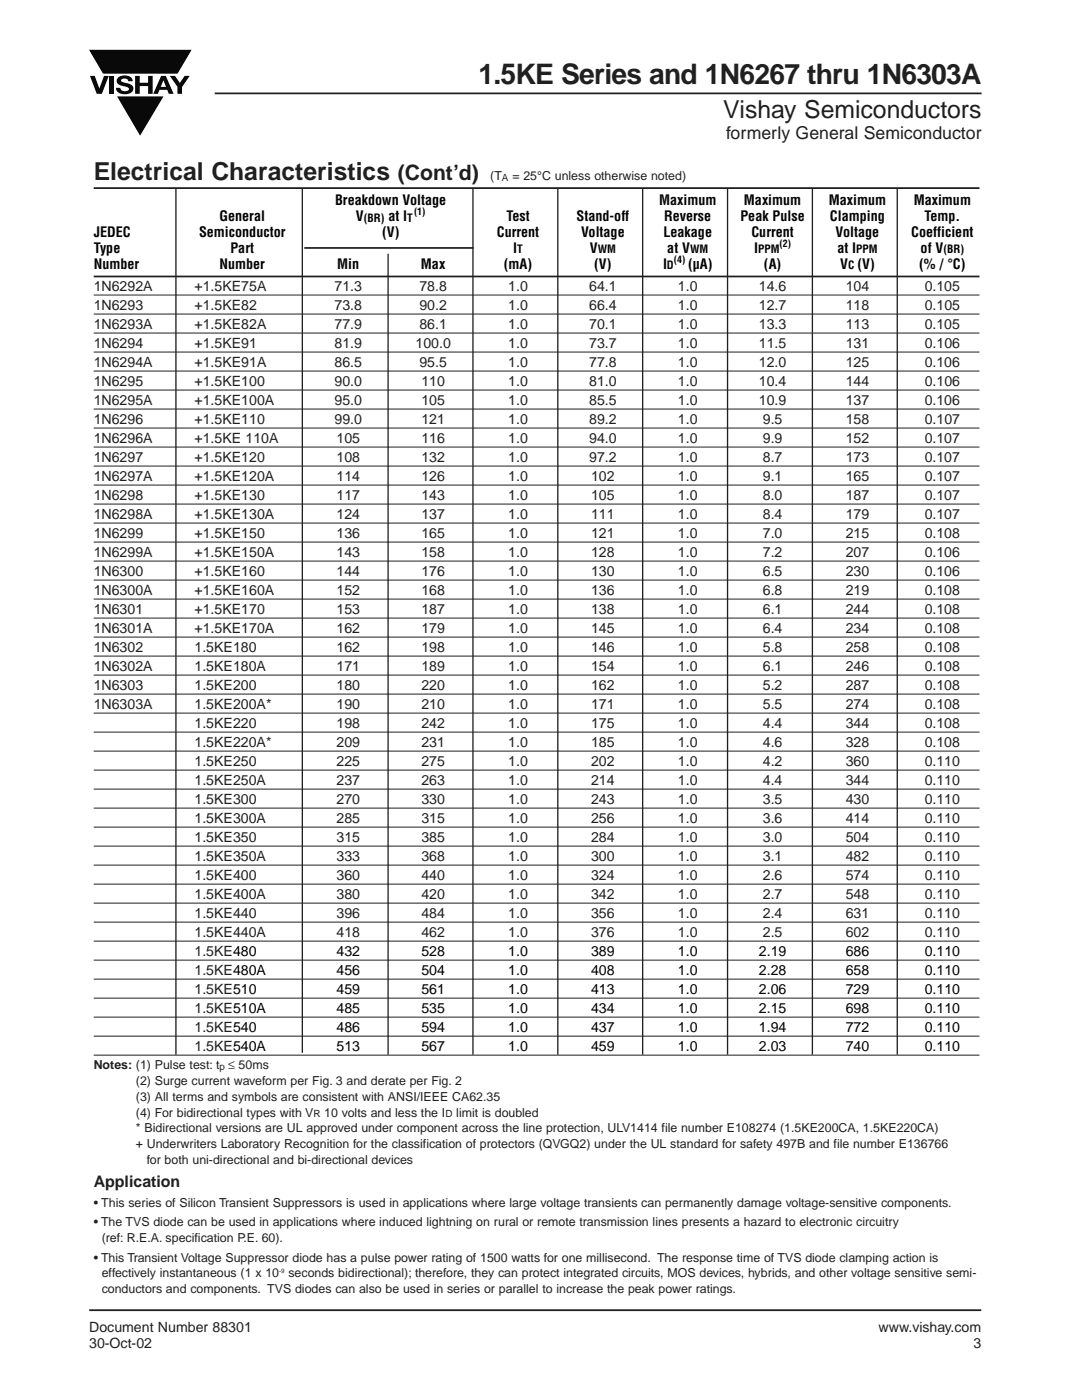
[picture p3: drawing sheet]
<svg xmlns="http://www.w3.org/2000/svg" width="216mm" height="279mm" viewBox="0 0 216 279" stroke-linecap="round" stroke-linejoin="round" font-family="sans-serif">
<defs><g id="words">
<text font-size="5.6" fill="#231f20" x="95.5" y="16.7">1.5KE Series and 1N6267 thru 1N6303A</text>
<g font-size="4.9" fill="#231f20">
<text x="144.3" y="23.6">Vishay Semiconductors</text>
<text x="18.7" y="36">Electrical Characteristics</text>
</g>
<text font-size="4.2" fill="#231f20" x="79.4" y="36">(Cont’d)</text>
<text font-size="3.5" fill="#231f20" x="144.9" y="27.8">formerly General Semiconductor</text>
<text font-size="3.2" fill="#231f20" x="18.7" y="236.9">Application</text>
<g font-size="2.8">
<text x="66.9" y="40.9">Breakdown Voltage</text>
<text x="131.5" y="40.9">Maximum</text>
<text x="148.4" y="40.9">Maximum</text>
<text x="165.4" y="40.9">Maximum</text>
<text x="182.3" y="40.9">Maximum</text>
<text x="18.7" y="47.2">JEDEC</text>
<text x="39.7" y="47.2">Semiconductor</text>
<text x="43.8" y="44.1">General</text>
<text x="71" y="44.1">V</text>
<text x="76.2" y="47.2">(V)</text>
<text x="77.5" y="44.1">at I</text>
<text x="99.1" y="47.2">Current</text>
<text x="101" y="44.1">Test</text>
<text x="115.1" y="44.1">Stand-off</text>
<text x="115.9" y="47.2">Voltage</text>
<text x="132.4" y="47.2">Leakage</text>
<text x="132.5" y="44.1">Reverse</text>
<text x="147.7" y="44.1">Peak Pulse</text>
<text x="149.9" y="47.2">Current</text>
<text x="165.6" y="44.1">Clamping</text>
<text x="166.7" y="47.2">Voltage</text>
<text x="181.8" y="47.2">Coefficient</text>
<text x="184.5" y="44.1">Temp.</text>
<text x="18.7" y="50.4">Type</text>
<text x="18.7" y="53.6">Number</text>
<text x="43.8" y="53.6">Number</text>
<text x="46" y="50.4">Part</text>
<text x="67.3" y="53.6">Min</text>
<text x="84" y="53.6">Max</text>
<text x="100.5" y="53.6">(mA)</text>
<text x="102.4" y="50.4">I</text>
<text x="117.7" y="50.4">V</text>
<text x="118.6" y="53.6">(V)</text>
<text x="132.3" y="53.6">I</text>
<text x="133.1" y="50.4">at V</text>
<text x="137.3" y="53.6">(µA)</text>
<text x="150.5" y="50.4">I</text>
<text x="152.4" y="53.6">(A)</text>
<text x="167.1" y="50.4">at I</text>
<text x="167.7" y="53.6">V (V)</text>
<text x="183.4" y="53.6">(% / °C)</text>
<text x="183.7" y="50.4">of V</text>
<text x="67.1" y="190.8">432</text>
<text x="84.1" y="190.8">528</text>
<text x="101.4" y="190.8">1.0</text>
<text x="118" y="190.8">389</text>
<text x="135.3" y="190.8">1.0</text>
<text x="151.4" y="190.8">2.19</text>
<text x="168.8" y="190.8">686</text>
<text x="184.5" y="190.8">0.110</text>
<text x="67.1" y="194.6">456</text>
<text x="84.1" y="194.6">504</text>
<text x="101.4" y="194.6">1.0</text>
<text x="118" y="194.6">408</text>
<text x="135.3" y="194.6">1.0</text>
<text x="151.4" y="194.6">2.28</text>
<text x="168.8" y="194.6">658</text>
<text x="184.5" y="194.6">0.110</text>
<text x="67.1" y="202.2">485</text>
<text x="67.1" y="198.4">459</text>
<text x="84.1" y="202.2">535</text>
<text x="84.1" y="198.4">561</text>
<text x="101.4" y="202.2">1.0</text>
<text x="101.4" y="198.4">1.0</text>
<text x="118" y="202.2">434</text>
<text x="118" y="198.4">413</text>
<text x="135.3" y="202.2">1.0</text>
<text x="135.3" y="198.4">1.0</text>
<text x="151.4" y="202.2">2.15</text>
<text x="151.4" y="198.4">2.06</text>
<text x="168.8" y="202.2">698</text>
<text x="168.8" y="198.4">729</text>
<text x="184.5" y="202.2">0.110</text>
<text x="184.5" y="198.4">0.110</text>
<text x="67.1" y="209.8">513</text>
<text x="67.1" y="206">486</text>
<text x="84.1" y="209.8">567</text>
<text x="84.1" y="206">594</text>
<text x="101.4" y="209.8">1.0</text>
<text x="101.4" y="206">1.0</text>
<text x="118" y="209.8">459</text>
<text x="118" y="206">437</text>
<text x="135.3" y="209.8">1.0</text>
<text x="135.3" y="206">1.0</text>
<text x="151.4" y="209.8">2.03</text>
<text x="151.4" y="206">1.94</text>
<text x="168.8" y="209.8">740</text>
<text x="168.8" y="206">772</text>
<text x="184.5" y="209.8">0.110</text>
<text x="184.5" y="206">0.110</text>
</g>
<g font-size="2.8" fill="#231f20">
<text x="18.7" y="58.1">1N6292A</text>
<text x="38.8" y="58.1">+1.5KE75A</text>
<text x="66.8" y="58.1">71.3</text>
<text x="83.7" y="58.1">78.8</text>
<text x="101.4" y="58.1">1.0</text>
<text x="117.6" y="58.1">64.1</text>
<text x="135.3" y="58.1">1.0</text>
<text x="151.4" y="58.1">14.6</text>
<text x="168.8" y="58.1">104</text>
<text x="184.5" y="58.1">0.105</text>
<text x="18.7" y="61.9">1N6293</text>
<text x="18.7" y="65.7">1N6293A</text>
<text x="38.8" y="65.7">+1.5KE82A</text>
<text x="38.8" y="61.9">+1.5KE82</text>
<text x="66.8" y="65.7">77.9</text>
<text x="66.8" y="61.9">73.8</text>
<text x="83.7" y="65.7">86.1</text>
<text x="83.7" y="61.9">90.2</text>
<text x="101.4" y="65.7">1.0</text>
<text x="101.4" y="61.9">1.0</text>
<text x="117.6" y="65.7">70.1</text>
<text x="117.6" y="61.9">66.4</text>
<text x="135.3" y="65.7">1.0</text>
<text x="135.3" y="61.9">1.0</text>
<text x="151.4" y="65.7">13.3</text>
<text x="151.4" y="61.9">12.7</text>
<text x="168.8" y="65.7">113</text>
<text x="168.8" y="61.9">118</text>
<text x="184.5" y="65.7">0.105</text>
<text x="184.5" y="61.9">0.105</text>
<text x="18.7" y="69.5">1N6294</text>
<text x="38.8" y="69.5">+1.5KE91</text>
<text x="66.8" y="69.5">81.9</text>
<text x="82.9" y="69.5">100.0</text>
<text x="101.4" y="69.5">1.0</text>
<text x="117.6" y="69.5">73.7</text>
<text x="135.3" y="69.5">1.0</text>
<text x="151.4" y="69.5">11.5</text>
<text x="168.8" y="69.5">131</text>
<text x="184.5" y="69.5">0.106</text>
<text x="18.7" y="73.3">1N6294A</text>
<text x="18.7" y="77.1">1N6295</text>
<text x="38.8" y="73.3">+1.5KE91A</text>
<text x="38.8" y="77.1">+1.5KE100</text>
<text x="66.8" y="73.3">86.5</text>
<text x="66.8" y="77.1">90.0</text>
<text x="83.7" y="73.3">95.5</text>
<text x="84.1" y="77.1">110</text>
<text x="101.4" y="73.3">1.0</text>
<text x="101.4" y="77.1">1.0</text>
<text x="117.6" y="73.3">77.8</text>
<text x="117.6" y="77.1">81.0</text>
<text x="135.3" y="73.3">1.0</text>
<text x="135.3" y="77.1">1.0</text>
<text x="151.4" y="73.3">12.0</text>
<text x="151.4" y="77.1">10.4</text>
<text x="168.8" y="73.3">125</text>
<text x="168.8" y="77.1">144</text>
<text x="184.5" y="73.3">0.106</text>
<text x="184.5" y="77.1">0.106</text>
<text x="18.7" y="80.8">1N6295A</text>
<text x="38.8" y="80.8">+1.5KE100A</text>
<text x="66.8" y="80.8">95.0</text>
<text x="84.1" y="80.8">105</text>
<text x="101.4" y="80.8">1.0</text>
<text x="117.6" y="80.8">85.5</text>
<text x="135.3" y="80.8">1.0</text>
<text x="151.4" y="80.8">10.9</text>
<text x="168.8" y="80.8">137</text>
<text x="184.5" y="80.8">0.106</text>
<text x="18.7" y="84.6">1N6296</text>
<text x="18.7" y="88.4">1N6296A</text>
<text x="38.8" y="88.4">+1.5KE 110A</text>
<text x="38.8" y="84.6">+1.5KE110</text>
<text x="66.8" y="84.6">99.0</text>
<text x="67.1" y="88.4">105</text>
<text x="84.1" y="88.4">116</text>
<text x="84.1" y="84.6">121</text>
<text x="101.4" y="88.4">1.0</text>
<text x="101.4" y="84.6">1.0</text>
<text x="117.6" y="88.4">94.0</text>
<text x="117.6" y="84.6">89.2</text>
<text x="135.3" y="88.4">1.0</text>
<text x="135.3" y="84.6">1.0</text>
<text x="152.2" y="88.4">9.9</text>
<text x="152.2" y="84.6">9.5</text>
<text x="168.8" y="88.4">152</text>
<text x="168.8" y="84.6">158</text>
<text x="184.5" y="88.4">0.107</text>
<text x="184.5" y="84.6">0.107</text>
<text x="18.7" y="92.2">1N6297</text>
<text x="38.8" y="92.2">+1.5KE120</text>
<text x="67.1" y="92.2">108</text>
<text x="84.1" y="92.2">132</text>
<text x="101.4" y="92.2">1.0</text>
<text x="117.6" y="92.2">97.2</text>
<text x="135.3" y="92.2">1.0</text>
<text x="152.2" y="92.2">8.7</text>
<text x="168.8" y="92.2">173</text>
<text x="184.5" y="92.2">0.107</text>
<text x="18.7" y="96">1N6297A</text>
<text x="18.7" y="99.8">1N6298</text>
<text x="38.8" y="96">+1.5KE120A</text>
<text x="38.8" y="99.8">+1.5KE130</text>
<text x="67.1" y="96">114</text>
<text x="67.1" y="99.8">117</text>
<text x="84.1" y="96">126</text>
<text x="84.1" y="99.8">143</text>
<text x="101.4" y="96">1.0</text>
<text x="101.4" y="99.8">1.0</text>
<text x="117.9" y="96">102</text>
<text x="117.9" y="99.8">105</text>
<text x="135.3" y="96">1.0</text>
<text x="135.3" y="99.8">1.0</text>
<text x="152.2" y="96">9.1</text>
<text x="152.2" y="99.8">8.0</text>
<text x="168.8" y="96">165</text>
<text x="168.8" y="99.8">187</text>
<text x="184.5" y="96">0.107</text>
<text x="184.5" y="99.8">0.107</text>
<text x="18.7" y="103.6">1N6298A</text>
<text x="18.7" y="107.4">1N6299</text>
<text x="38.8" y="103.6">+1.5KE130A</text>
<text x="38.8" y="107.4">+1.5KE150</text>
<text x="67.1" y="103.6">124</text>
<text x="67.1" y="107.4">136</text>
<text x="84.1" y="103.6">137</text>
<text x="84.1" y="107.4">165</text>
<text x="101.4" y="103.6">1.0</text>
<text x="101.4" y="107.4">1.0</text>
<text x="117.9" y="103.6">111</text>
<text x="117.9" y="107.4">121</text>
<text x="135.3" y="103.6">1.0</text>
<text x="135.3" y="107.4">1.0</text>
<text x="152.2" y="103.6">8.4</text>
<text x="152.2" y="107.4">7.0</text>
<text x="168.8" y="103.6">179</text>
<text x="168.8" y="107.4">215</text>
<text x="184.5" y="103.6">0.107</text>
<text x="184.5" y="107.4">0.108</text>
<text x="18.7" y="111.2">1N6299A</text>
<text x="38.8" y="111.2">+1.5KE150A</text>
<text x="67.1" y="111.2">143</text>
<text x="84.1" y="111.2">158</text>
<text x="101.4" y="111.2">1.0</text>
<text x="117.9" y="111.2">128</text>
<text x="135.3" y="111.2">1.0</text>
<text x="152.2" y="111.2">7.2</text>
<text x="168.8" y="111.2">207</text>
<text x="184.5" y="111.2">0.106</text>
<text x="18.7" y="115">1N6300</text>
<text x="18.7" y="118.8">1N6300A</text>
<text x="38.8" y="118.8">+1.5KE160A</text>
<text x="38.8" y="115">+1.5KE160</text>
<text x="67.1" y="118.8">152</text>
<text x="67.1" y="115">144</text>
<text x="84.1" y="118.8">168</text>
<text x="84.1" y="115">176</text>
<text x="101.4" y="118.8">1.0</text>
<text x="101.4" y="115">1.0</text>
<text x="117.9" y="118.8">136</text>
<text x="117.9" y="115">130</text>
<text x="135.3" y="118.8">1.0</text>
<text x="135.3" y="115">1.0</text>
<text x="152.2" y="118.8">6.8</text>
<text x="152.2" y="115">6.5</text>
<text x="168.8" y="118.8">219</text>
<text x="168.8" y="115">230</text>
<text x="184.5" y="118.8">0.108</text>
<text x="184.5" y="115">0.106</text>
<text x="18.7" y="122.6">1N6301</text>
<text x="38.8" y="122.6">+1.5KE170</text>
<text x="67.1" y="122.6">153</text>
<text x="84.1" y="122.6">187</text>
<text x="101.4" y="122.6">1.0</text>
<text x="117.9" y="122.6">138</text>
<text x="135.3" y="122.6">1.0</text>
<text x="152.2" y="122.6">6.1</text>
<text x="168.8" y="122.6">244</text>
<text x="184.5" y="122.6">0.108</text>
<text x="18.7" y="126.4">1N6301A</text>
<text x="18.7" y="130.1">1N6302</text>
<text x="38.8" y="126.4">+1.5KE170A</text>
<text x="38.8" y="130.1">1.5KE180</text>
<text x="67.1" y="126.4">162</text>
<text x="67.1" y="130.1">162</text>
<text x="84.1" y="126.4">179</text>
<text x="84.1" y="130.1">198</text>
<text x="101.4" y="126.4">1.0</text>
<text x="101.4" y="130.1">1.0</text>
<text x="117.9" y="126.4">145</text>
<text x="118" y="130.1">146</text>
<text x="135.3" y="126.4">1.0</text>
<text x="135.3" y="130.1">1.0</text>
<text x="152.2" y="126.4">6.4</text>
<text x="152.2" y="130.1">5.8</text>
<text x="168.8" y="126.4">234</text>
<text x="168.8" y="130.1">258</text>
<text x="184.5" y="126.4">0.108</text>
<text x="184.5" y="130.1">0.108</text>
<text x="18.7" y="133.9">1N6302A</text>
<text x="18.7" y="137.7">1N6303</text>
<text x="38.8" y="133.9">1.5KE180A</text>
<text x="38.8" y="137.7">1.5KE200</text>
<text x="67.1" y="133.9">171</text>
<text x="67.1" y="137.7">180</text>
<text x="84.1" y="133.9">189</text>
<text x="84.1" y="137.7">220</text>
<text x="101.4" y="133.9">1.0</text>
<text x="101.4" y="137.7">1.0</text>
<text x="117.9" y="133.9">154</text>
<text x="118" y="137.7">162</text>
<text x="135.3" y="133.9">1.0</text>
<text x="135.3" y="137.7">1.0</text>
<text x="152.2" y="133.9">6.1</text>
<text x="152.2" y="137.7">5.2</text>
<text x="168.8" y="133.9">246</text>
<text x="168.8" y="137.7">287</text>
<text x="184.5" y="133.9">0.108</text>
<text x="184.5" y="137.7">0.108</text>
<text x="18.7" y="141.5">1N6303A</text>
<text x="38.8" y="141.5">1.5KE200A*</text>
<text x="67.1" y="141.5">190</text>
<text x="84.1" y="141.5">210</text>
<text x="101.4" y="141.5">1.0</text>
<text x="117.9" y="141.5">171</text>
<text x="135.3" y="141.5">1.0</text>
<text x="152.2" y="141.5">5.5</text>
<text x="168.8" y="141.5">274</text>
<text x="184.5" y="141.5">0.108</text>
<text x="38.8" y="145.3">1.5KE220</text>
<text x="38.8" y="149.1">1.5KE220A*</text>
<text x="67.1" y="149.1">209</text>
<text x="67.1" y="145.3">198</text>
<text x="84.1" y="149.1">231</text>
<text x="84.1" y="145.3">242</text>
<text x="101.4" y="149.1">1.0</text>
<text x="101.4" y="145.3">1.0</text>
<text x="117.9" y="149.1">185</text>
<text x="118" y="145.3">175</text>
<text x="135.3" y="149.1">1.0</text>
<text x="135.3" y="145.3">1.0</text>
<text x="152.2" y="149.1">4.6</text>
<text x="152.2" y="145.3">4.4</text>
<text x="168.8" y="149.1">328</text>
<text x="168.8" y="145.3">344</text>
<text x="184.5" y="149.1">0.108</text>
<text x="184.5" y="145.3">0.108</text>
<text x="38.8" y="152.9">1.5KE250</text>
<text x="67.1" y="152.9">225</text>
<text x="84.1" y="152.9">275</text>
<text x="101.4" y="152.9">1.0</text>
<text x="118" y="152.9">202</text>
<text x="135.3" y="152.9">1.0</text>
<text x="152.2" y="152.9">4.2</text>
<text x="168.8" y="152.9">360</text>
<text x="184.5" y="152.9">0.110</text>
<text x="38.8" y="156.7">1.5KE250A</text>
<text x="38.8" y="160.5">1.5KE300</text>
<text x="67.1" y="156.7">237</text>
<text x="67.1" y="160.5">270</text>
<text x="84.1" y="156.7">263</text>
<text x="84.1" y="160.5">330</text>
<text x="101.4" y="156.7">1.0</text>
<text x="101.4" y="160.5">1.0</text>
<text x="117.9" y="156.7">214</text>
<text x="118" y="160.5">243</text>
<text x="135.3" y="156.7">1.0</text>
<text x="135.3" y="160.5">1.0</text>
<text x="152.2" y="156.7">4.4</text>
<text x="152.2" y="160.5">3.5</text>
<text x="168.8" y="156.7">344</text>
<text x="168.8" y="160.5">430</text>
<text x="184.5" y="156.7">0.110</text>
<text x="184.5" y="160.5">0.110</text>
<text x="38.8" y="164.3">1.5KE300A</text>
<text x="67.1" y="164.3">285</text>
<text x="84.1" y="164.3">315</text>
<text x="101.4" y="164.3">1.0</text>
<text x="117.9" y="164.3">256</text>
<text x="135.3" y="164.3">1.0</text>
<text x="152.2" y="164.3">3.6</text>
<text x="168.8" y="164.3">414</text>
<text x="184.5" y="164.3">0.110</text>
<text x="38.8" y="168.1">1.5KE350</text>
<text x="38.8" y="171.9">1.5KE350A</text>
<text x="67.1" y="171.9">333</text>
<text x="67.1" y="168.1">315</text>
<text x="84.1" y="171.9">368</text>
<text x="84.1" y="168.1">385</text>
<text x="101.4" y="171.9">1.0</text>
<text x="101.4" y="168.1">1.0</text>
<text x="117.9" y="171.9">300</text>
<text x="118" y="168.1">284</text>
<text x="135.3" y="171.9">1.0</text>
<text x="135.3" y="168.1">1.0</text>
<text x="152.2" y="171.9">3.1</text>
<text x="152.2" y="168.1">3.0</text>
<text x="168.8" y="171.9">482</text>
<text x="168.8" y="168.1">504</text>
<text x="184.5" y="171.9">0.110</text>
<text x="184.5" y="168.1">0.110</text>
<text x="38.8" y="175.7">1.5KE400</text>
<text x="38.8" y="179.4">1.5KE400A</text>
<text x="67.1" y="179.4">380</text>
<text x="67.1" y="175.7">360</text>
<text x="84.1" y="179.4">420</text>
<text x="84.1" y="175.7">440</text>
<text x="101.4" y="179.4">1.0</text>
<text x="101.4" y="175.7">1.0</text>
<text x="117.9" y="179.4">342</text>
<text x="118" y="175.7">324</text>
<text x="135.3" y="179.4">1.0</text>
<text x="135.3" y="175.7">1.0</text>
<text x="152.2" y="179.4">2.7</text>
<text x="152.2" y="175.7">2.6</text>
<text x="168.8" y="179.4">548</text>
<text x="168.8" y="175.7">574</text>
<text x="184.5" y="179.4">0.110</text>
<text x="184.5" y="175.7">0.110</text>
<text x="38.8" y="183.2">1.5KE440</text>
<text x="67.1" y="183.2">396</text>
<text x="84.1" y="183.2">484</text>
<text x="101.4" y="183.2">1.0</text>
<text x="118" y="183.2">356</text>
<text x="135.3" y="183.2">1.0</text>
<text x="152.2" y="183.2">2.4</text>
<text x="168.8" y="183.2">631</text>
<text x="184.5" y="183.2">0.110</text>
<text x="38.8" y="187">1.5KE440A</text>
<text x="38.8" y="190.8">1.5KE480</text>
<text x="67.1" y="187">418</text>
<text x="84.1" y="187">462</text>
<text x="101.4" y="187">1.0</text>
<text x="117.9" y="187">376</text>
<text x="135.3" y="187">1.0</text>
<text x="152.2" y="187">2.5</text>
<text x="168.8" y="187">602</text>
<text x="184.5" y="187">0.110</text>
<text x="38.8" y="194.6">1.5KE480A</text>
<text x="38.8" y="198.4">1.5KE510</text>
<text x="38.8" y="202.2">1.5KE510A</text>
<text x="38.8" y="206">1.5KE540</text>
<text x="38.8" y="209.8">1.5KE540A</text>
<text x="17.8" y="265.9">Document Number 88301</text>
<text x="17.8" y="269">30-Oct-02</text>
<text x="175.3" y="265.9">www.vishay.com</text>
<text x="194.2" y="269">3</text>
</g>
<g font-size="2.5" fill="#231f20">
<text x="97.8" y="36">(T</text>
<text x="102.2" y="36">= 25°C unless otherwise noted)</text>
<text x="18.7" y="213.3">Notes: (1) Pulse test: t ≤ 50ms</text>
<text x="27.1" y="216.5">(2) Surge current waveform per Fig. 3 and derate per Fig. 2</text>
<text x="27.1" y="219.7">(3) All terms and symbols are consistent with ANSI/IEEE CA62.35</text>
<text x="27.1" y="222.8">(4) For bidirectional types with V</text>
<text x="27.1" y="226">* Bidirectional versions are UL approved under component across the line protection, ULV1414 file number E108274 (1.5KE200CA, 1.5KE220CA)</text>
<text x="64.7" y="222.8">10 volts and less the I</text>
<text x="91.1" y="222.8">limit is doubled</text>
<text x="27.1" y="229.2">+ Underwriters Laboratory Recognition for the classification of protectors (QVGQ2) under the UL standard for safety 497B and file number E136766</text>
<text x="29.3" y="232.4">for both uni-directional and bi-directional devices</text>
<text x="18.7" y="240.8">• This series of Silicon Transient Suppressors is used in applications where large voltage transients can permanently damage voltage-sensitive components.</text>
<text x="18.7" y="244.7">• The TVS diode can be used in applications where induced lightning on rural or remote transmission lines presents a hazard to electronic circuitry</text>
<text x="18.7" y="251.8">• This Transient Voltage Suppressor diode has a pulse power rating of 1500 watts for one millisecond. The response time of TVS diode clamping action is</text>
<text x="20.3" y="247.9">(ref: R.E.A. specification P.E. 60).</text>
<text x="20.3" y="254.9">effectively instantaneous (1 x 10</text>
<text x="57.5" y="254.9">seconds bidirectional); therefore, they can protect integrated circuits, MOS devices, hybrids, and other voltage sensitive semi-</text>
<text x="20.3" y="258.1">conductors and components. TVS diodes can also be used in series or parallel to increase the peak power ratings.</text>
</g>
<g font-size="2.3">
<text x="72.6" y="44.2">(BR)</text>
<text x="81.3" y="44.2">T</text>
<text x="103.2" y="50.6">T</text>
<text x="119.3" y="50.6">WM</text>
<text x="133.1" y="53.8">D</text>
<text x="137.7" y="50.6">WM</text>
<text x="151.3" y="50.6">PPM</text>
<text x="169.2" y="53.8">C</text>
<text x="170.8" y="50.6">PPM</text>
<text x="188.2" y="50.6">(BR)</text>
</g>
<g font-size="2" fill="#231f20">
<text x="100.2" y="36.1">A</text>
<text x="43.8" y="213.5">p</text>
<text x="62.5" y="223">R</text>
<text x="88.9" y="223">D</text>
</g>
<g font-size="2">
<text x="82.6" y="42.9">(1)</text>
<text x="134.5" y="52.5">(4)</text>
<text x="155.5" y="49.3">(2)</text>
</g>
<text font-size="1.2" fill="#231f20" x="55.7" y="254.1">-9</text>
</g></defs>
<path d="M42.8 18.6h153.1M18.7 37.5h176.7M18.7 55.2h176.7M60.7 49.5h33.8M17.8 261.5h178" fill="none" stroke="#231f20" stroke-width=".35"/>
<g fill="none" stroke="#231f20" stroke-width=".2">
<path d="M18.7 58.9h176.7M18.7 62.7h176.7M18.7 66.5h176.7M18.7 70.3h176.7M18.7 74.1h176.7M18.7 77.8h176.7M18.7 81.6h176.7M18.7 85.4h176.7M18.7 89.2h176.7M18.7 93h176.7M18.7 96.8h176.7M18.7 100.6h176.7"/>
<path d="M18.7 104.4h176.7M18.7 108.2h176.7M18.7 112h176.7M18.7 115.8h176.7M18.7 119.6h176.7M18.7 123.4h176.7M18.7 127.1h176.7M18.7 130.9h176.7M18.7 134.7h176.7M18.7 138.5h176.7M18.7 142.3h176.7M18.7 146.1h176.7"/>
<path d="M18.7 149.9h176.7M18.7 153.7h176.7M18.7 157.5h176.7M18.7 161.3h176.7M18.7 165.1h176.7M18.7 168.9h176.7M18.7 172.7h176.7M18.7 176.4h176.7M18.7 180.2h176.7M18.7 184h176.7M18.7 187.8h176.7M18.7 191.6h176.7"/>
<path d="M18.7 195.4h176.7M18.7 199.2h176.7M18.7 203h176.7M18.7 206.8h176.7M18.7 210.6h176.7"/>
</g>
<path d="M35.1 37.6v172.9M60.3 37.7v172.4M94.4 37.6v172.9M111.3 37.6v172.9M128.2 37.6v172.9M145.2 37.6v172.9M162.1 37.6v172.9M179 37.6v172.9M77.4 50.6v159.9" fill="none" stroke="#231f20" stroke-width=".26"/>
<g fill="#000">
<path d="M23.4 19.2h9.2l-4.7 7.9z"/>
<path d="M18 15.1h.9l.9 2.6 1-2.6h.9l-1.4 3.6h-1z" fill-rule="evenodd"/>
<path d="M21.9 15.1h.9v3.6h-.9z" fill-rule="evenodd"/>
<path d="M23.6 15.4a2.09 2.09 0 0 1 2.8 .4l.1 .4h-.9a.78 .78 0 0 0-.7-.5 .78 .78 0 0 0-.7 .4l.2 .3 1 .2a1.07 1.07 0 0 1 1.2 1 1.07 1.07 0 0 1-1.1 1.2 1.72 1.72 0 0 1-2.4-1.3h.9a.96 .96 0 0 0 .8 .7 .96 .96 0 0 0 .9-.4 1.3 1.3 0 0 0-1.2-.6 1.03 1.03 0 0 1-1-.6 1.03 1.03 0 0 1 .1-1.2z" fill-rule="evenodd"/>
<path d="M27 15.1h.9v1.4h1.7v-1.4h.9v3.6h-.9v-1.5h-1.7v1.5h-.9z" fill-rule="evenodd"/>
<path d="M32.2 15.1l-1.6 3.6h.9l.3-.8h1.6l.3 .8h.9l-1.5-3.6zM32.6 16l.5 1.3h-1z" fill-rule="evenodd"/>
<path d="M33.9 15.1h1l1 1.5 .9-1.5h1.1l-1.6 2.3v1.3h-.9v-1.4z" fill-rule="evenodd"/>
</g>
<path d="M18 10h20.1l-2.7 4.6h-14.8z" fill-rule="evenodd" fill="#000" stroke="#000" stroke-width=".2"/>
<use href="#words"/>
</svg>
